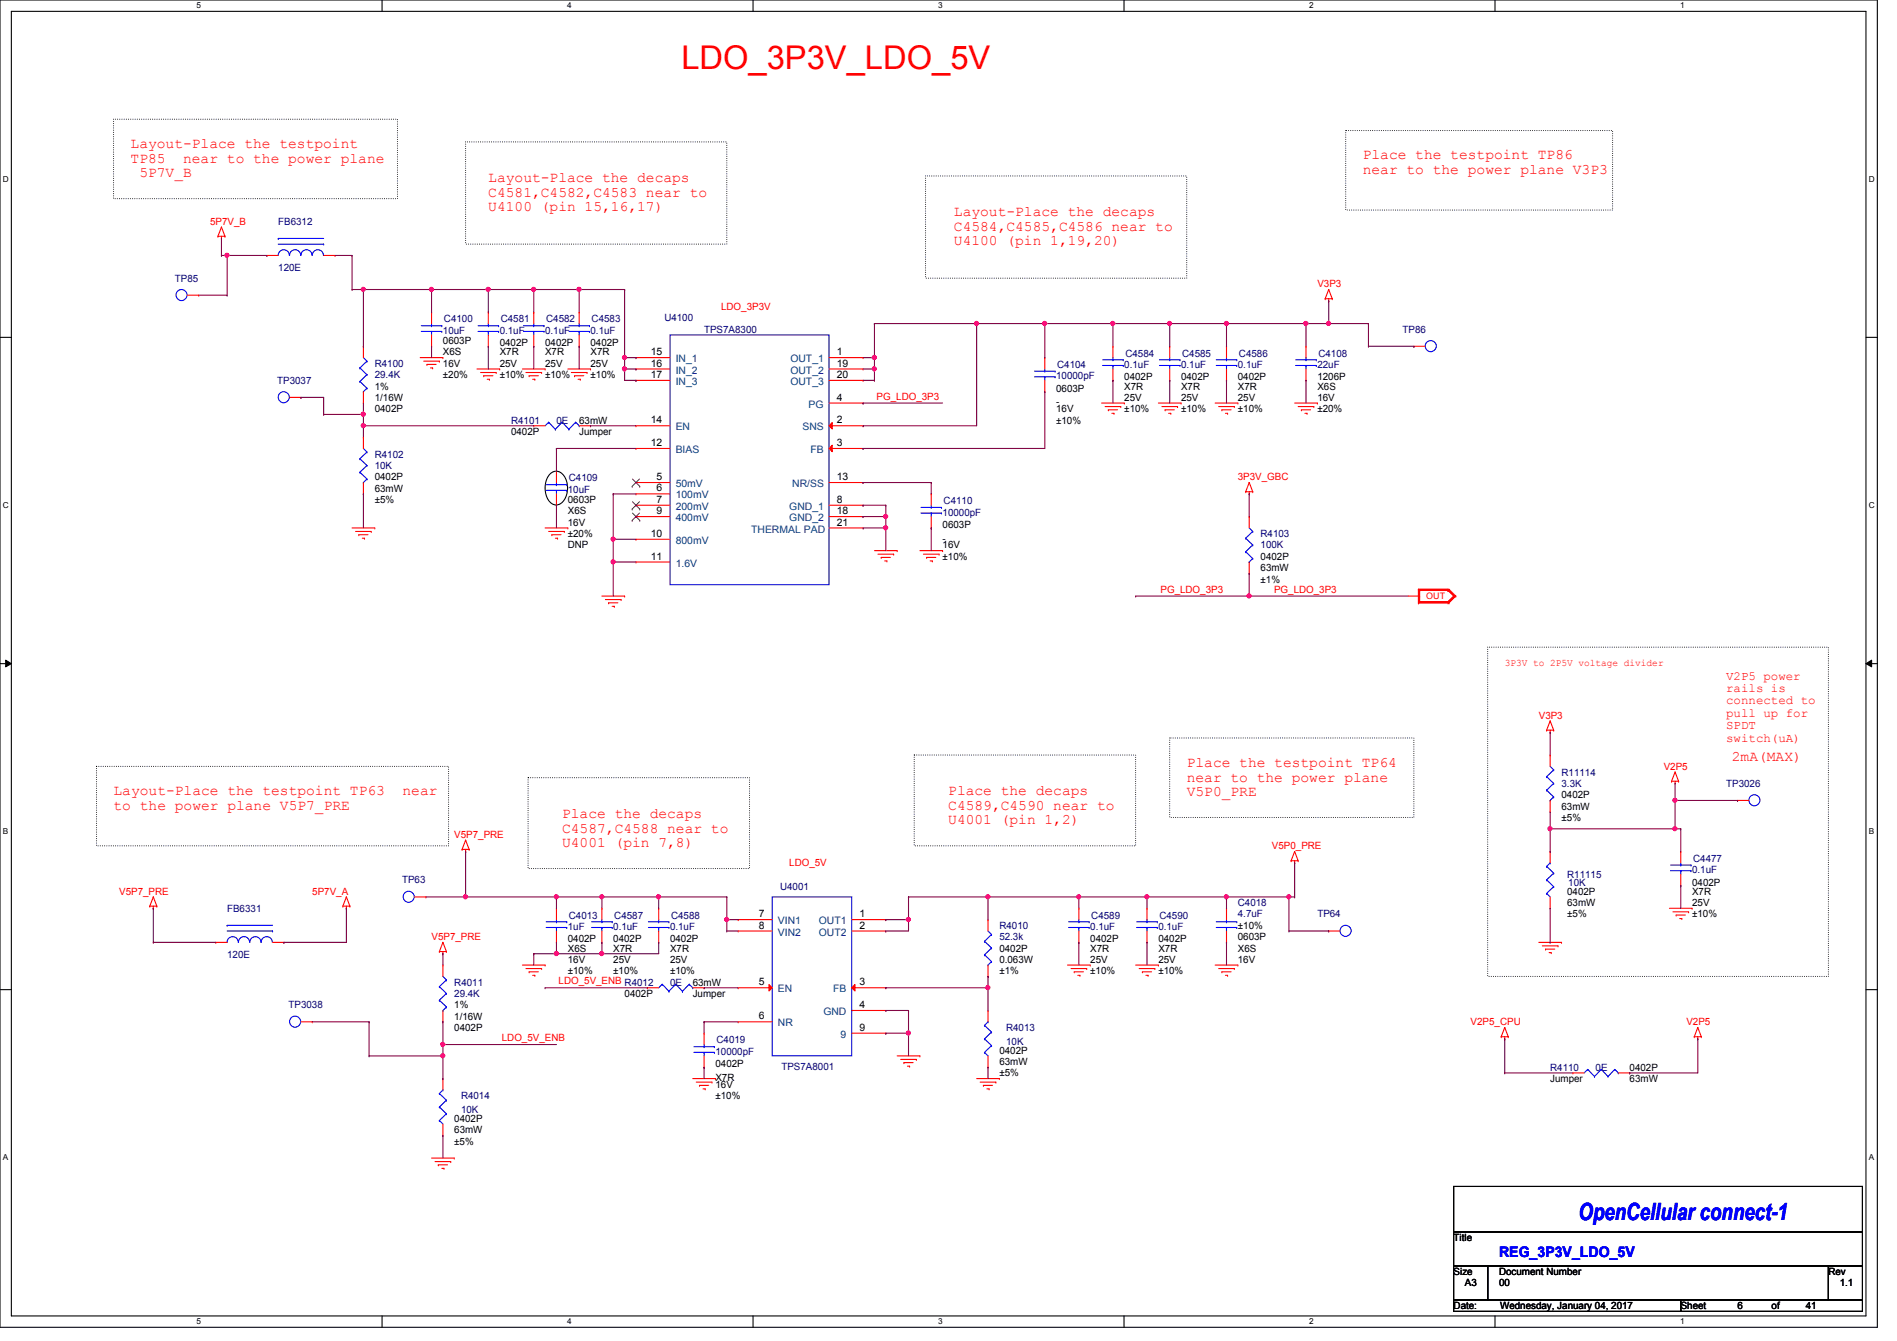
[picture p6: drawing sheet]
<svg xmlns="http://www.w3.org/2000/svg" width="297mm" height="210mm" viewBox="0 0 297 210" stroke-linecap="round" stroke-linejoin="round" font-family="sans-serif">
<defs><g id="words">
<text font-size="5.1" fill="#f00" x="106.7" y="10.8">LDO_3P3V_LDO_5V</text>
<text font-size="3.7" fill="#00f" x="247.1" y="191.1">OpenCellular connect-1</text>
<g font-size="2.3" fill="#f00">
<text x="20.4" y="23.2">Layout-Place the testpoint</text>
<text x="20.4" y="25.5">TP85</text>
<text x="21.8" y="27.8">5P7V_B</text>
<text x="28.7" y="25.5">near to the power plane</text>
<text x="76.5" y="28.5">Layout-Place the decaps</text>
<text x="213.4" y="25">Place the testpoint TP86</text>
<text x="213.4" y="27.3">near to the power plane V3P3</text>
<text x="76.5" y="30.8">C4581,C4582,C4583 near to</text>
<text x="76.5" y="33.1">U4100 (pin 15,16,17)</text>
<text x="149.4" y="33.9">Layout-Place the decaps</text>
<text x="149.4" y="36.2">C4584,C4585,C4586 near to</text>
<text x="149.4" y="38.4">U4100 (pin 1,19,20)</text>
<text x="271.1" y="119.2">2mA(MAX)</text>
<text x="17.8" y="124.5">Layout-Place the testpoint TP63</text>
<text x="63" y="124.5">near</text>
<text x="148.5" y="124.5">Place the decaps</text>
<text x="185.8" y="120.1">Place the testpoint TP64</text>
<text x="185.8" y="122.4">near to the power plane</text>
<text x="185.8" y="124.7">V5P0_PRE</text>
<text x="17.8" y="126.8">to the power plane V5P7_PRE</text>
<text x="88" y="128.1">Place the decaps</text>
<text x="88" y="130.4">C4587,C4588 near to</text>
<text x="148.5" y="126.8">C4589,C4590 near to</text>
<text x="148.5" y="129.1">U4001 (pin 1,2)</text>
<text x="88" y="132.7">U4001 (pin 7,8)</text>
</g>
<text font-size="2.3" fill="#00f" x="234.7" y="196.8">REG_3P3V_LDO_5V</text>
<g font-size="1.9" fill="#f00">
<text x="270.3" y="106.4">V2P5 power</text>
<text x="270.3" y="108.4">rails is</text>
<text x="270.3" y="110.3">connected to</text>
<text x="270.3" y="112.3">pull up for</text>
<text x="270.3" y="114.2">SPDT</text>
<text x="270.3" y="116.2">switch(uA)</text>
</g>
<g font-size="1.6" fill="#f00">
<text x="32.9" y="35.2">5P7V_B</text>
<text x="206.2" y="45">V3P3</text>
<text x="112.9" y="48.6">LDO_3P3V</text>
<text x="137.2" y="62.6">PG_LDO_3P3</text>
<text x="193.8" y="75.2">3P3V_GBC</text>
<text x="181.7" y="92.8">PG_LDO_3P3</text>
<text x="199.5" y="92.8">PG_LDO_3P3</text>
<text x="235.6" y="104.4">3P3V to 2P5V voltage divider</text>
<text x="240.9" y="112.6">V3P3</text>
<text x="260.5" y="120.6">V2P5</text>
<text x="71.1" y="131.2">V5P7_PRE</text>
<text x="123.6" y="135.7">LDO_5V</text>
<text x="199.1" y="133">V5P0_PRE</text>
<text x="18.7" y="140.1">V5P7_PRE</text>
<text x="48.9" y="140.1">5P7V_A</text>
<text x="67.6" y="147.2">V5P7_PRE</text>
<text x="87.5" y="154.1">LDO_5V_ENB R4012</text>
<text x="230.3" y="160.6">V2P5_CPU</text>
<text x="264" y="160.6">V2P5</text>
<text x="78.6" y="163">LDO_5V_ENB</text>
</g>
<g font-size="1.6" fill="#000080">
<text x="43.6" y="35.2">FB6312</text>
<text x="27.4" y="44.1">TP85</text>
<text x="43.6" y="42.5">120E</text>
<text x="69.3" y="52.3">10uF</text>
<text x="69.5" y="50.5">C4100</text>
<text x="78.2" y="52.3">0.1uF</text>
<text x="78.4" y="50.5">C4581</text>
<text x="85.3" y="52.3">0.1uF</text>
<text x="85.5" y="50.5">C4582</text>
<text x="92.5" y="52.3">0.1uF</text>
<text x="92.6" y="50.5">C4583</text>
<text x="104" y="50.3">U4100</text>
<text x="110.2" y="52.1">TPS7A8300</text>
<text x="219.6" y="52.1">TP86</text>
<text x="58.7" y="57.4">R4100</text>
<text x="58.7" y="59.2">29.4K</text>
<text x="165.4" y="59.4">10000pF</text>
<text x="165.5" y="57.6">C4104</text>
<text x="176" y="57.6">0.1uF</text>
<text x="176.2" y="55.8">C4584</text>
<text x="184.9" y="57.6">0.1uF</text>
<text x="185.1" y="55.8">C4585</text>
<text x="193.8" y="57.6">0.1uF</text>
<text x="194" y="55.8">C4586</text>
<text x="206.2" y="57.6">22uF</text>
<text x="206.4" y="55.8">C4108</text>
<text x="43.4" y="60.1">TP3037</text>
<text x="58.7" y="71.7">R4102</text>
<text x="80" y="66.3">R4101</text>
<text x="87.1" y="66.3">0E</text>
<text x="58.7" y="73.4">10K</text>
<text x="88.9" y="77.2">10uF</text>
<text x="89.1" y="75.4">C4109</text>
<text x="147.6" y="80.7">10000pF</text>
<text x="147.7" y="79">C4110</text>
<text x="197.4" y="84.1">R4103</text>
<text x="197.4" y="85.9">100K</text>
<text x="244.5" y="121.5">R11114</text>
<text x="244.5" y="123.2">3.3K</text>
<text x="270.3" y="123.2">TP3026</text>
<text x="245.4" y="137.5">R11115</text>
<text x="264.9" y="136.7">0.1uF</text>
<text x="265.1" y="135">C4477</text>
<text x="35.6" y="142.8">FB6331</text>
<text x="62.9" y="138.3">TP63</text>
<text x="89.1" y="143.8">C4013</text>
<text x="96.2" y="143.8">C4587</text>
<text x="105.1" y="143.8">C4588</text>
<text x="122.1" y="139.4">U4001</text>
<text x="170.9" y="143.8">C4589</text>
<text x="181.5" y="143.8">C4590</text>
<text x="193.8" y="141.9">C4018</text>
<text x="193.8" y="143.7">4.7uF</text>
<text x="206.2" y="143.7">TP64</text>
<text x="245.5" y="138.7">10K</text>
<text x="88.9" y="145.6">1uF</text>
<text x="96" y="145.6">0.1uF</text>
<text x="104.9" y="145.6">0.1uF</text>
<text x="156.5" y="145.5">R4010</text>
<text x="156.5" y="147.2">52.3k</text>
<text x="170.7" y="145.6">0.1uF</text>
<text x="181.4" y="145.6">0.1uF</text>
<text x="35.6" y="150.1">120E</text>
<text x="71.1" y="154.3">R4011</text>
<text x="104.9" y="154.3">0E</text>
<text x="45.2" y="157.9">TP3038</text>
<text x="71.1" y="156.1">29.4K</text>
<text x="157.5" y="161.5">R4013</text>
<text x="112" y="165.2">10000pF</text>
<text x="112.2" y="163.4">C4019</text>
<text x="122.3" y="167.5">TPS7A8001</text>
<text x="157.5" y="163.6">10K</text>
<text x="242.7" y="167.7">R4110</text>
<text x="249.8" y="167.7">0E</text>
<text x="72.2" y="172.1">R4014</text>
<text x="72.2" y="174.2">10K</text>
</g>
<g font-size="1.6">
<text x="69.3" y="53.9">0603P</text>
<text x="69.3" y="59.2">±20%</text>
<text x="69.3" y="57.4">16V</text>
<text x="69.3" y="55.7">X6S</text>
<text x="78.2" y="54.2">0402P</text>
<text x="78.2" y="57.4">25V</text>
<text x="78.2" y="55.7">X7R</text>
<text x="78.2" y="59.2">±10%</text>
<text x="85.3" y="54.2">0402P</text>
<text x="85.3" y="57.4">25V</text>
<text x="85.3" y="55.7">X7R</text>
<text x="85.3" y="59.2">±10%</text>
<text x="92.5" y="54.2">0402P</text>
<text x="92.5" y="57.4">25V</text>
<text x="92.5" y="55.7">X7R</text>
<text x="92.5" y="59.2">±10%</text>
<text x="101.9" y="55.6">15</text>
<text x="101.9" y="57.4">16</text>
<text x="101.9" y="59.2">17</text>
<text x="131" y="55.6">1</text>
<text x="131" y="57.4">19</text>
<text x="131" y="59.2">20</text>
<text x="176" y="59.6">0402P</text>
<text x="184.9" y="59.6">0402P</text>
<text x="193.8" y="59.6">0402P</text>
<text x="206.2" y="59.6">1206P</text>
<text x="58.7" y="61">1%</text>
<text x="58.7" y="62.8">1/16W</text>
<text x="58.7" y="64.6">0402P</text>
<text x="131" y="62.7">4</text>
<text x="165.4" y="61.3">0603P</text>
<text x="165.4" y="63.5">-</text>
<text x="165.4" y="64.6">16V</text>
<text x="176" y="62.8">25V</text>
<text x="176" y="61">X7R</text>
<text x="176" y="64.6">±10%</text>
<text x="184.9" y="62.8">25V</text>
<text x="184.9" y="61">X7R</text>
<text x="184.9" y="64.6">±10%</text>
<text x="193.8" y="62.8">25V</text>
<text x="193.8" y="61">X7R</text>
<text x="193.8" y="64.6">±10%</text>
<text x="206.2" y="62.8">16V</text>
<text x="206.2" y="61">X6S</text>
<text x="206.2" y="64.6">±20%</text>
<text x="80" y="68.1">0402P</text>
<text x="90.7" y="66.3">63mW</text>
<text x="90.7" y="68.1">Jumper</text>
<text x="101.9" y="69.8">12</text>
<text x="101.9" y="66.3">14</text>
<text x="131" y="69.8">3</text>
<text x="131" y="66.3">2</text>
<text x="165.4" y="66.3">±10%</text>
<text x="58.7" y="75.2">0402P</text>
<text x="58.7" y="77">63mW</text>
<text x="102.8" y="75.2">5</text>
<text x="102.8" y="77">6</text>
<text x="131" y="75.2">13</text>
<text x="58.7" y="78.8">±5%</text>
<text x="88.9" y="78.8">0603P</text>
<text x="88.9" y="82.3">16V</text>
<text x="88.9" y="80.6">X6S</text>
<text x="102.8" y="78.7">7</text>
<text x="102.8" y="80.5">9</text>
<text x="131" y="78.7">8</text>
<text x="131" y="80.5">18</text>
<text x="131" y="82.3">21</text>
<text x="147.6" y="82.7">0603P</text>
<text x="88.9" y="84.1">±20%</text>
<text x="88.9" y="85.9">DNP</text>
<text x="101.9" y="84.1">10</text>
<text x="101.9" y="87.6">11</text>
<text x="147.6" y="84.8">-</text>
<text x="147.6" y="87.7">±10%</text>
<text x="147.6" y="85.9">16V</text>
<text x="197.4" y="89.5">63mW</text>
<text x="197.4" y="87.7">0402P</text>
<text x="197.4" y="91.2">±1%</text>
<text x="244.5" y="125">0402P</text>
<text x="244.5" y="128.6">±5%</text>
<text x="244.5" y="126.8">63mW</text>
<text x="118.8" y="143.6">7</text>
<text x="134.6" y="143.6">1</text>
<text x="245.4" y="140.1">0402P</text>
<text x="245.4" y="141.9">63mW</text>
<text x="245.4" y="143.7">±5%</text>
<text x="264.9" y="138.7">0402P</text>
<text x="264.9" y="141.9">25V</text>
<text x="264.9" y="140.1">X7R</text>
<text x="264.9" y="143.7">±10%</text>
<text x="88.9" y="147.6">0402P</text>
<text x="88.9" y="149">X6S</text>
<text x="96" y="147.6">0402P</text>
<text x="96" y="149">X7R</text>
<text x="104.9" y="147.6">0402P</text>
<text x="104.9" y="149">X7R</text>
<text x="118.8" y="145.4">8</text>
<text x="134.6" y="145.4">2</text>
<text x="156.5" y="149">0402P</text>
<text x="170.7" y="147.6">0402P</text>
<text x="170.7" y="149">X7R</text>
<text x="181.4" y="147.6">0402P</text>
<text x="181.4" y="149">X7R</text>
<text x="193.8" y="145.5">±10%</text>
<text x="193.8" y="147.2">0603P</text>
<text x="193.8" y="149">X6S</text>
<text x="88.9" y="150.8">16V</text>
<text x="88.9" y="152.6">±10%</text>
<text x="96" y="150.8">25V</text>
<text x="96" y="152.6">±10%</text>
<text x="104.9" y="150.8">25V</text>
<text x="104.9" y="152.6">±10%</text>
<text x="108.5" y="154.3">63mW</text>
<text x="118.8" y="154.3">5</text>
<text x="134.6" y="154.3">3</text>
<text x="156.5" y="152.6">±1%</text>
<text x="156.5" y="150.8">0.063W</text>
<text x="170.7" y="150.8">25V</text>
<text x="170.7" y="152.6">±10%</text>
<text x="181.4" y="150.8">25V</text>
<text x="181.4" y="152.6">±10%</text>
<text x="193.8" y="150.8">16V</text>
<text x="71.1" y="157.9">1%</text>
<text x="71.1" y="159.7">1/16W</text>
<text x="71.1" y="161.5">0402P</text>
<text x="97.8" y="156.1">0402P</text>
<text x="108.5" y="156.1">Jumper</text>
<text x="118.8" y="159.6">6</text>
<text x="134.6" y="157.9">4</text>
<text x="134.6" y="161.4">9</text>
<text x="112" y="167.1">0402P</text>
<text x="156.5" y="165">0402P</text>
<text x="156.5" y="166.8">63mW</text>
<text x="255.1" y="167.7">0402P</text>
<text x="112" y="169.3">X7R</text>
<text x="112" y="172.1">±10%</text>
<text x="112" y="170.3">16V</text>
<text x="156.5" y="168.6">±5%</text>
<text x="242.7" y="169.5">Jumper</text>
<text x="255.1" y="169.5">63mW</text>
<text x="71.1" y="175.7">0402P</text>
<text x="71.1" y="177.5">63mW</text>
<text x="71.1" y="179.2">±5%</text>
<text x="227.6" y="194.4">Title</text>
<text x="227.6" y="199.7">Size</text>
<text x="229.4" y="201.5">A3</text>
<text x="234.7" y="199.7">Document Number</text>
<text x="234.7" y="201.5">00</text>
<text x="286.3" y="199.7">Rev</text>
<text x="288" y="201.5">1.1</text>
<text x="227.6" y="205">Date:</text>
<text x="234.9" y="205">Wednesday, January 04, 2017</text>
<text x="263.1" y="205">Sheet</text>
<text x="272" y="205">6</text>
<text x="277.4" y="205">of</text>
<text x="282.7" y="205">41</text>
</g>
<g font-size="1.6" fill="#004080">
<text x="105.8" y="56.7">IN_1</text>
<text x="105.8" y="58.5">IN_2</text>
<text x="123.7" y="56.7">OUT_1</text>
<text x="123.7" y="58.5">OUT_2</text>
<text x="105.8" y="60.3">IN_3</text>
<text x="123.7" y="60.3">OUT_3</text>
<text x="126.6" y="63.8">PG</text>
<text x="105.8" y="71">BIAS</text>
<text x="105.8" y="67.4">EN</text>
<text x="125.6" y="67.4">SNS</text>
<text x="126.9" y="71">FB</text>
<text x="105.8" y="76.3">50mV</text>
<text x="124" y="76.3">NR/SS</text>
<text x="105.8" y="78.1">100mV</text>
<text x="105.8" y="79.8">200mV</text>
<text x="105.8" y="81.6">400mV</text>
<text x="117.6" y="83.4">THERMAL PAD</text>
<text x="123.6" y="79.8">GND_1</text>
<text x="123.6" y="81.6">GND_2</text>
<text x="105.8" y="85.2">800mV</text>
<text x="105.8" y="88.7">1.6V</text>
<text x="121.8" y="144.7">VIN1</text>
<text x="121.8" y="146.5">VIN2</text>
<text x="128.2" y="144.7">OUT1</text>
<text x="128.2" y="146.5">OUT2</text>
<text x="121.8" y="155.4">EN</text>
<text x="130.4" y="155.4">FB</text>
<text x="121.8" y="160.7">NR</text>
<text x="128.9" y="159">GND</text>
<text x="131.6" y="162.5">9</text>
</g>
<text font-size="1.4" fill="#f00" x="223.3" y="93.8">OUT</text>
<g font-size="1.3">
<text x="30.8" y="1.3">5</text>
<text x="88.8" y="1.3">4</text>
<text x="146.9" y="1.3">3</text>
<text x="205" y="1.3">2</text>
<text x="263.1" y="1.3">1</text>
<text x=".5" y="28.4">D</text>
<text x="292.6" y="28.4">D</text>
<text x=".5" y="79.5">C</text>
<text x="292.6" y="79.5">C</text>
<text x=".5" y="130.6">B</text>
<text x="292.6" y="130.6">B</text>
<text x=".5" y="181.7">A</text>
<text x="292.6" y="181.7">A</text>
<text x="30.8" y="207.4">5</text>
<text x="88.8" y="207.4">4</text>
<text x="146.9" y="207.4">3</text>
<text x="205" y="207.4">2</text>
<text x="263.1" y="207.4">1</text>
</g>
</g></defs>
<path d="M0 0h293.9v207.9h-293.9zM1.8 1.8h290.3v204.3h-290.3z" fill="none" stroke="#000" stroke-width=".17"/>
<g fill="#fff">
<path d="M30.8 .2h.7v1.4h-.7z"/>
<path d="M30.8 206.2h.7v1.4h-.7z"/>
</g>
<path d="M59.8 0v1.8M59.8 206.1v1.8" fill="none" stroke="#000" stroke-width=".17"/>
<g fill="#fff">
<path d="M88.8 .2h.7v1.4h-.7z"/>
<path d="M88.8 206.2h.7v1.4h-.7z"/>
</g>
<path d="M117.9 0v1.8M117.9 206.1v1.8" fill="none" stroke="#000" stroke-width=".17"/>
<g fill="#fff">
<path d="M146.9 .2h.7v1.4h-.7z"/>
<path d="M146.9 206.2h.7v1.4h-.7z"/>
</g>
<path d="M176 0v1.8M176 206.1v1.8" fill="none" stroke="#000" stroke-width=".17"/>
<g fill="#fff">
<path d="M205 .2h.7v1.4h-.7z"/>
<path d="M205 206.2h.7v1.4h-.7z"/>
</g>
<path d="M234.1 0v1.8M234.1 206.1v1.8" fill="none" stroke="#000" stroke-width=".17"/>
<g fill="#fff">
<path d="M263.1 .2h.6v1.4h-.6z"/>
<path d="M263.1 206.2h.6v1.4h-.6z"/>
<path d="M.5 27.3h.9v1.4h-.9z"/>
<path d="M292.6 27.3h.9v1.4h-.9z"/>
<path d="M.5 78.4h.9v1.4h-.9z"/>
<path d="M292.6 78.4h.9v1.4h-.9z"/>
</g>
<path d="M0 52.8h1.8M292.1 52.8h1.8" fill="none" stroke="#000" stroke-width=".17"/>
<g fill="#fff">
<path d="M.5 129.5h.8v1.4h-.8z"/>
<path d="M292.6 129.5h.8v1.4h-.8z"/>
</g>
<path d="M0 103.9h1.8M292.1 103.9h1.8" fill="none" stroke="#000" stroke-width=".17"/>
<path d="M.9 103.4l.9 .5-.9 .5zM292.1 103.9l.9-.5v1z" fill="#000"/>
<path d="M.9 103.4l.9 .5-.9 .5zM292.1 103.9l.9-.5v1z" fill="none" stroke="#000" stroke-width=".16"/>
<g fill="#fff">
<path d="M.5 180.5h.8v1.4h-.8z"/>
<path d="M292.6 180.5h.8v1.4h-.8z"/>
</g>
<path d="M86.2 74.1a1.5 1.5 0 0 1 2.4 1 3.2 3.2 0 0 1-1.1 3.9 1.52 1.52 0 0 1-1.9-1.2 3.5 3.5 0 0 1 .6-3.7zM0 155h1.8M292.1 155h1.8M227.6 185.8h64v7.1h-64zM227.6 192.9h64v5.3h-64zM227.6 198.2h5.3v5.4h-5.3zM232.9 198.2h53.4v5.4h-53.4zM286.3 198.2h5.3v5.4h-5.3zM227.6 203.6h35.5v1.8h-35.5zM263.1 203.6h28.5v1.8h-28.5z" fill="none" stroke="#000" stroke-width=".17"/>
<path d="M17.8 18.7h44.4v12.4h-44.4zM72.9 22.2h40.9v16h-40.9zM144.9 27.6h40.9v16h-40.9zM210.7 20.4h41.8v12.5h-41.8zM143.1 118.2h34.7v14.3h-34.7zM183.1 115.6h38.3v12.4h-38.3zM232.9 101.3h53.4v51.6h-53.4zM15.1 120h55.1v12.5h-55.1zM82.7 121.8h34.6v14.2h-34.6z" fill="none" stroke="#000" stroke-width=".17" stroke-dasharray="0 .3"/>
<g fill="none" stroke="#f00" stroke-width=".17">
<path d="M34.1 37h.1M34.1 37h1.1M34.7 37.3h.1M34.7 35.6h.1M34.7 37v.3M34.7 35.6l-.6 1.4M34.7 35.6l.5 1.4M35.2 37h.1M65.8 56h3.5M66.3 56.6h2.5M66.8 57.1h.1M66.8 57.1h1.5"/>
<path d="M67.4 57.6h.3M67.7 57.6h.1M68.8 56.6h.1M69.3 56h.1M74.7 57.8h3.5M75.2 58.3h2.5M75.7 58.8h.1M75.7 58.8h1.5M76.3 59.4h.3M76.6 59.4h.1M77.7 58.3h.1M78.2 57.8h.1"/>
<path d="M81.8 57.8h3.5M82.3 58.3h2.5M82.8 58.8h.1M82.8 58.8h1.5M83.4 59.4h.3M83.7 59.4h.1M84.8 58.3h.1M85.3 57.8h.1M88.9 57.8h3.6M89.5 58.3h2.4M90 58.8h.1M90 58.8h1.4"/>
<path d="M90.5 59.4h.3M90.8 59.4h.1M91.9 58.3h.1M92.5 57.8h.1M99.6 56h.1M99.6 57.8h.1M99.6 59.6h.1M99.6 56h5.3M99.6 57.8h5.3M99.6 59.6h5.3M129.8 56h5.3M129.8 57.8h5.3"/>
<path d="M129.8 59.6h5.3M135.1 56h.1M135.1 57.8h.1M135.1 59.6h.1M183.1 54.2h.1M183.1 59.6h.1M183.1 54.2v1.8M183.1 57.8v1.8M207.5 46.8h.1M207.5 46.8h1.1M208 47.1h.1M208 45.3h.1"/>
<path d="M208 46.8v.3M208 45.3l-.5 1.5M208 45.3l.6 1.5M208.6 46.8h.1M99.6 75.6h.1M99.6 77.3h.1M99.6 79.1h.1M99.6 70.2h.1M99.6 66.7h.1M99.6 75.6h5.3M99.6 77.3h5.3M99.6 79.1h5.3"/>
<path d="M99.6 70.2h5.3M99.6 66.7h5.3M129.8 63.1h5.3M129.8 79.1h5.3M135.1 79.1h.1M135.1 63.1h.1M172.5 63.1h3.5M173 63.7h2.5M173.5 64.2h.1M173.5 64.2h1.5M174.1 64.7h.3M174.4 64.7h.1"/>
<path d="M175.5 63.7h.1M176 63.1h.1M181.4 63.1h3.5M181.9 63.7h2.5M182.4 64.2h.1M182.4 64.2h1.5M183 64.7h.3M183.3 64.7h.1M184.4 63.7h.1M184.9 63.1h.1M190.2 63.1h3.6M190.8 63.7h2.5"/>
<path d="M191.3 64.2h.1M191.3 64.2h1.4M191.9 64.7h.3M192.2 64.7h.1M193.3 63.7h.1M193.8 63.1h.1M195 77h.1M195 77h1.1M195.6 77.3h.1M195.6 75.6h.1M195.6 77v.3M195.6 75.6l-.6 1.4"/>
<path d="M195.6 75.6l.5 1.4M196.1 77h.1M202.7 63.1h3.5M203.2 63.7h2.5M203.8 64.2h.1M203.8 64.2h1.4M204.3 64.7h.3M204.6 64.7h.1M205.7 63.7h.1M206.2 63.1h.1M55.1 82.7h3.6M55.7 83.2h2.4"/>
<path d="M56.2 83.7h.1M56.2 83.7h1.4M56.7 84.3h.4M57.1 84.3h.1M58.1 83.2h.1M58.7 82.7h.1M85.3 82.7h3.6M85.9 83.2h2.4M86.4 83.7h.1M86.4 83.7h1.4M87 84.3h.3M87.3 84.3h.1"/>
<path d="M88.3 83.2h.1M88.9 82.7h.1M94.2 93.3h3.6M94.8 93.9h2.4M95.3 94.4h.1M95.3 94.4h1.4M95.8 95h.4M96.2 95h.1M97.2 93.9h.1M97.8 93.3h.1M99.6 80.9h.1M99.6 84.5h.1"/>
<path d="M99.6 88h.1M99.6 80.9h5.3M99.6 84.5h5.3M99.6 88h5.3M129.8 80.9h5.3M135.1 80.9h.1M136.9 86.2h3.6M137.5 86.8h2.4M138 87.3h.1M138 87.3h1.4M138.5 87.8h.4M138.9 87.8h.1"/>
<path d="M139.9 86.8h.1M140.5 86.2h.1M144 86.2h3.6M144.6 86.8h2.4M145.1 87.3h.1M145.1 87.3h1.4M145.6 87.8h.4M146 87.8h.1M147 86.8h.1M147.6 86.2h.1M220.5 93.3h1.7M222.1 92.3h.1"/>
<path d="M222.1 94.4h.1M222.1 94.4h4.8M222.1 92.3h4.8M222.1 92.3v2.1M222.2 93.3h.1M222.2 92.5h.1M222.2 94.2h.1M222.2 92.5h4.5M222.2 92.5v1.7M222.2 94.2h4.5M226.7 92.5h.1M226.7 94.2h.1"/>
<path d="M226.7 92.3h.1M226.7 94.4h.1M226.7 92.5l.9 .8M226.7 92.5l1.1 .8M226.7 92.3l1.1 1M226.9 92.3h.1M226.9 94.4h.1M226.9 92.3l1 1M227.6 93.3h.1M227.6 93.3l-.9 .9M227.8 93.3h.1M227.8 93.3l-1.1 1.1"/>
<path d="M227.8 93.3l-1.1 .9M227.9 93.3h.1M227.9 93.3l-1 1.1M242.1 114.3h.1M242.1 114.3h1.1M242.7 114.7h.1M242.7 112.9h.1M242.7 114.3v.4M242.7 112.9l-.6 1.4M242.7 112.9l.5 1.4M243.2 114.3h.1M72.3 133h.1"/>
<path d="M72.3 133h1.1M72.9 133.3h.1M72.9 131.6h.1M72.9 133v.3M72.9 131.6l-.6 1.4M72.9 131.6l.5 1.4M73.4 133h.1M202.1 134.8h.1M202.1 134.8h1.1M202.7 135.1h.1M202.7 133.3h.1M202.7 134.8v.3"/>
<path d="M202.7 133.3l-.6 1.5M202.7 133.3l.5 1.5M203.2 134.8h.1M261.7 122.3h.1M261.7 122.3h1.1M262.3 122.7h.1M262.3 120.9h.1M262.3 122.3v.4M262.3 120.9l-.6 1.4M262.3 120.9l.5 1.4M262.8 122.3h.1M272 125.3h.1"/>
<path d="M272 125.3h1.8M23.5 141.9h.1M23.5 141.9h1.1M24 142.2h.1M24 140.5h.1M24 141.9v.3M24 140.5l-.5 1.4M24 140.5l.6 1.4M24.6 141.9h.1M33.8 147.6h.1M33.8 147.6h1.8M42.7 147.6h1.7"/>
<path d="M44.4 147.6h.1M53.7 141.9h.1M53.7 141.9h1.1M54.2 142.2h.1M54.2 140.5h.1M54.2 141.9v.3M54.2 140.5l-.5 1.4M54.2 140.5l.6 1.4M54.8 141.9h.1M68.8 149h.1M68.8 149h1.1M69.3 149.4h.1"/>
<path d="M69.3 147.6h.1M69.3 149v.4M69.3 147.6l-.5 1.4M69.3 147.6l.6 1.4M69.9 149h.1M81.8 151.1h3.5M82.3 151.7h2.5M82.8 152.2h.1M82.8 152.2h1.5M83.4 152.7h.3M83.7 152.7h.1M84.8 151.7h.1"/>
<path d="M85.3 151.1h.1M154.7 158.2h.1M154.7 158.2v1.8M167.1 151.1h3.6M167.7 151.7h2.4M168.2 152.2h.1M168.2 152.2h1.4M168.7 152.7h.4M169.1 152.7h.1M170.1 151.7h.1M170.7 151.1h.1M177.8 151.1h3.6"/>
<path d="M178.4 151.7h2.4M178.9 152.2h.1M178.9 152.2h1.4M179.4 152.7h.3M179.7 152.7h.1M180.8 151.7h.1M181.4 151.1h.1M190.2 151.1h3.6M190.8 151.7h2.5M191.3 152.2h.1M191.3 152.2h1.4M191.9 152.7h.3"/>
<path d="M192.2 152.7h.1M193.3 151.7h.1M193.8 151.1h.1M240.9 147.6h3.6M241.5 148.1h2.4M242 148.6h.1M242 148.6h1.4M242.5 149.2h.4M242.9 149.2h.1M243.9 148.1h.1M244.5 147.6h.1M261.4 142.2h3.5"/>
<path d="M261.9 142.8h2.5M262.4 143.3h.1M262.4 143.3h1.5M263 143.8h.3M263.3 143.8h.1M264.4 142.8h.1M264.9 142.2h.1M108.5 168.9h3.5M109 169.5h2.5M109.5 170h.1M109.5 170h1.5M110.1 170.5h.3"/>
<path d="M110.4 170.5h.1M111.5 169.5h.1M112 168.9h.1M140.5 165.4h3.5M141 165.9h2.5M141.5 166.4h.1M141.5 166.4h1.5M142.1 167h.3M142.4 167h.1M143.5 165.9h.1M144 165.4h.1M152.9 168.9h3.6"/>
<path d="M153.5 169.5h2.4M154 170h.1M154 170h1.4M154.5 170.5h.4M154.7 167.1h.1M154.7 165.4v1.7M154.9 170.5h.1M155.9 169.5h.1M156.5 168.9h.1M235 162.3h.1M235 162.3h1.1M235.6 162.7h.1"/>
<path d="M235.6 160.9h.1M235.6 162.3v.4M235.6 160.9l-.6 1.4M235.6 160.9l.5 1.4M236.1 162.3h.1M265.3 162.3h.1M265.3 162.3h1.1M265.8 162.7h.1M265.8 160.9h.1M265.8 162.3v.4M265.8 160.9l-.5 1.4M265.8 160.9l.6 1.4"/>
<path d="M266.4 162.3h.1M67.6 181.4h3.5M68.1 181.9h2.5M68.6 182.4h.1M68.6 182.4h1.5M69.2 183h.3M69.5 183h.1M70.6 181.9h.1M71.1 181.4h.1"/>
</g>
<g fill="none" stroke="#00f" stroke-width=".17">
<path d="M104.9 52.5h24.9v39.1h-24.9zM181.5 57.2h3.2M181.5 56.3h3.2M183.1 56.3h.1M183.1 57.2h.1M183.1 56v.3M183.1 57.2v.6M184.7 57.2h.1M184.7 56.3h.1M35.6 147.6a.87 .87 0 0 1 .8-.9 .87 .87 0 0 1 .9 .9M35.6 144.9h.1M35.6 144.9h7.1"/>
<path d="M35.6 145.8h7.1M37.3 147.6a.87 .87 0 0 1 .9-.9 .87 .87 0 0 1 .9 .9M39.1 147.6a.87 .87 0 0 1 .9-.9 .87 .87 0 0 1 .9 .9M40.9 147.6a.87 .87 0 0 1 .9-.9 .87 .87 0 0 1 .8 .9M42.7 145.8h.1M154.1 160.6h.1M154.1 162.7h.1M154.1 164.8h.1M154.1 160.6l1.1 1M154.1 162.7l1.1 1M154.1 164.8l.6 .6M154.7 160h.1"/>
<path d="M154.7 160l-.6 .6M155.2 161.6h.1M155.2 163.7h.1M155.2 161.6l-1.1 1.1M155.2 163.7l-1.1 1.1"/>
<circle cx="274.7" cy="125.3" r=".87"/>
</g>
<path d="M99 76.2h.1M99 79.7h.1M99 75l1.2 1.2M99 78.6l1.2 1.1M100.1 75l-1.1 1.2M100.1 78.6l-1.1 1.1M100.2 76.2h.1M100.2 79.7h.1M99 81.5h.1M99 80.3l1.2 1.2M100.1 80.3l-1.1 1.2M100.2 81.5h.1" fill="none" stroke="#804000" stroke-width=".16"/>
<path d="M129.8 70.2l.5-.5v1z" fill="#f00"/>
<path d="M129.8 70.2l.5-.5v1zM129.8 70.2h5.3M135.1 70.2h.1" fill="none" stroke="#f00" stroke-width=".17"/>
<path d="M129.8 66.7l.5-.5v1z" fill="#f00"/>
<g fill="none" stroke="#f00" stroke-width=".17">
<path d="M163.6 56h.1M163.6 56v1.8M163.6 59.6v1.7M129.8 66.7l.5-.5v1zM129.8 66.7h5.3M129.8 75.6h5.3M135.1 66.7h.1M135.1 75.6h.1M163.6 61.3h.1M129.8 82.7h5.3M135.1 82.7h.1M115.6 144h.1"/>
<path d="M115.6 145.8h.1M115.6 144h5.3M115.6 145.8h5.3"/>
</g>
<path d="M162 59h3.2M162 58.1h3.2M163.6 58.1h.1M163.6 59h.1M163.6 57.8v.3M163.6 59v.6M165.2 59h.1M165.2 58.1h.1M120.9 140.5h12.4v24.9h-12.4z" fill="none" stroke="#00f" stroke-width=".17"/>
<path d="M120.4 154.2l.5 .5-.5 .5z" fill="#f00"/>
<g fill="none" stroke="#f00" stroke-width=".17">
<path d="M115.6 154.7h.1M115.6 154.7h5.3M120.4 154.2l.5 .5-.5 .5zM133.3 144h5.4M133.3 145.8h5.4M133.3 158.2h5.4M138.7 144h.1M138.7 145.8h.1M138.7 158.2h.1M115.6 160h.1M115.6 160h5.3M133.3 161.8h5.4"/>
<path d="M138.7 161.8h.1"/>
</g>
<path d="M133.3 154.7l.6-.5v1z" fill="#f00"/>
<g fill="none" stroke="#f00" stroke-width=".17">
<path d="M29.3 46.2h1.8M31.1 46.2h.1M41.8 40h.1M41.8 40h1.8M50.7 40h1.8M52.5 40h.1M56.9 54.2h.1M56.9 54.2v1.8M67.6 48.9h.1M67.6 54.2h.1M67.6 48.9v1.8M67.6 52.5v1.7"/>
<path d="M76.5 48.9h.1M76.5 54.2h.1M76.5 48.9v1.8M76.5 52.5v1.7M83.6 48.9h.1M83.6 54.2h.1M83.6 48.9v1.8M83.6 52.5v1.7M90.7 48.9h.1M90.7 54.2h.1M90.7 48.9v1.8M90.7 52.5v1.7"/>
<path d="M174.2 54.2h.1M174.2 59.6h.1M174.2 54.2v1.8M174.2 57.8v1.8M192 54.2h.1M192 59.6h.1M192 54.2v1.8M192 57.8v1.8M204.5 54.2h.1M204.5 59.6h.1M204.5 54.2v1.8M204.5 57.8v1.8"/>
<path d="M221.4 54.2h.1M221.4 54.2h1.7M45.3 62.2h1.8M47.1 62.2h.1M56.9 63.1h.1M56.9 68.5h.1M56.9 77.3h.1M56.9 61.3v1.8M56.9 68.5v1.7M56.9 75.6v1.7M83.6 66.7h.1M83.6 66.7h1.7"/>
<path d="M87.1 73.8h.1M87.1 79.1h.1M87.1 73.8v1.8M87.1 77.3v1.8M90.7 66.7h1.8M92.5 66.7h.1M145.8 77.3h.1M145.8 77.3v1.8M145.8 82.7h.1M145.8 80.9v1.8M195.6 80.9h.1M195.6 89.8h.1"/>
<path d="M195.6 80.9v1.8M195.6 88v1.8M242.7 118.2h.1M242.7 118.2v1.8M242.7 127.1h.1M242.7 133.3h.1M242.7 125.3v1.8M242.7 133.3v1.8M263.1 133.3h.1M263.1 138.7h.1M263.1 133.3v1.8M263.1 136.9v1.8"/>
<path d="M64.9 140.5h1.8M66.7 140.5h.1M69.3 151.1h.1M69.3 151.1v1.8M69.3 158.2v1.8M87.1 142.2h.1M87.1 147.6h.1M87.1 142.2v1.8M87.1 145.8v1.8M94.2 142.2h.1M94.2 147.6h.1M94.2 142.2v1.8"/>
<path d="M94.2 145.8v1.8M101.3 154.7h.1M101.3 154.7h1.8M103.1 142.2h.1M103.1 147.6h.1M103.1 142.2v1.8M103.1 145.8v1.8M108.5 154.7h1.7M110.2 154.7h.1M133.3 154.7l.6-.5v1zM133.3 154.7h5.4M138.7 154.7h.1"/>
<path d="M154.7 144h.1M154.7 152.9h.1M154.7 144v1.8M154.7 151.1v1.8M168.9 142.2h.1M168.9 147.6h.1M168.9 142.2v1.8M168.9 145.8v1.8M179.6 142.2h.1M179.6 147.6h.1M179.6 142.2v1.8M179.6 145.8v1.8"/>
<path d="M192 142.2h.1M192 147.6h.1M192 142.2v1.8M192 145.8v1.8M208 145.8h.1M208 145.8h1.8M242.7 142.2h.1M242.7 140.5v1.7M47.1 160h1.8M48.9 160h.1M69.3 160h.1M69.3 177.8h.1"/>
<path d="M69.3 168.9h.1M69.3 168.9v1.8M69.3 176v1.8M110.2 161.8h.1M110.2 167.1h.1M110.2 161.8v1.8M110.2 165.4v1.7M246.3 168h.1M246.3 168h1.7M253.4 168h1.7M255.1 168h.1"/>
</g>
<g fill="none" stroke="#00f" stroke-width=".17">
<path d="M43.6 37.3h.1M43.6 37.3h7.1M43.6 38.2h7.1M50.7 38.2h.1M43.6 40a.87 .87 0 0 1 .8-.9 .87 .87 0 0 1 .9 .9M45.3 40a.87 .87 0 0 1 .9-.9 .87 .87 0 0 1 .9 .9M47.1 40a.87 .87 0 0 1 .9-.9 .87 .87 0 0 1 .9 .9M48.9 40a.87 .87 0 0 1 .9-.9 .87 .87 0 0 1 .8 .9M56.3 57.6h.1M56.3 59.7h.1M56.3 57.6l1.1 1.1M56.3 59.7l1.1 1.1"/>
<path d="M56.9 56l.5 .6M57.4 56.6h.1M57.4 58.7h.1M57.4 56.6l-1.1 1M57.4 58.7l-1.1 1M66 51.9h3.2M66 51h3.2M67.6 51h.1M67.6 51.9h.1M67.6 50.7v.3M67.6 51.9v.6M69.2 51.9h.1"/>
<path d="M69.2 51h.1M74.8 51.9h3.3M74.8 51h3.3M76.5 51h.1M76.5 51.9h.1M76.5 50.7v.3M76.5 51.9v.6M78.1 51.9h.1M78.1 51h.1M82 51.9h3.2M82 51h3.2M83.6 51h.1"/>
<path d="M83.6 51.9h.1M83.6 50.7v.3M83.6 51.9v.6M85.2 51.9h.1M85.2 51h.1M89.1 51.9h3.2M89.1 51h3.2M90.7 51h.1M90.7 51.9h.1M90.7 50.7v.3M90.7 51.9v.6M92.3 51.9h.1"/>
<path d="M92.3 51h.1M172.6 57.2h3.3M172.6 56.3h3.3M174.2 56.3h.1M174.2 57.2h.1M174.2 56v.3M174.2 57.2v.6M175.9 57.2h.1M175.9 56.3h.1M190.4 57.2h3.2M190.4 56.3h3.2M192 56.3h.1"/>
<path d="M192 57.2h.1M192 56v.3M192 57.2v.6M193.6 57.2h.1M193.6 56.3h.1M202.9 57.2h3.2M202.9 56.3h3.2M204.5 56.3h.1M204.5 57.2h.1M204.5 56v.3M204.5 57.2v.6M206.1 57.2h.1"/>
<path d="M206.1 56.3h.1M56.3 74h.1M56.3 71.8h.1M56.3 74l1.1 1M56.3 71.8l1.1 1.1M56.9 61.3h.1M56.9 75.6h.1M56.9 70.2l.5 .6M57.4 60.8h.1M57.4 75h.1M57.4 72.9h.1M57.4 70.8h.1"/>
<path d="M57.4 60.8l-.5 .5M57.4 75l-.5 .6M57.4 72.9l-1.1 1.1M57.4 70.8l-1.1 1M85.5 76.8h3.2M85.5 75.9h3.2M85.9 66.1h.1M85.9 66.1l1.1 1.1M85.9 66.1l-.6 .6M87 67.2h.1M87.1 75.9h.1M87.1 76.8h.1"/>
<path d="M87.1 75.6v.3M87.1 76.8v.5M88 66.1h.1M88 66.1l1.1 1.1M88 66.1l-1 1.1M88.7 76.8h.1M88.7 75.9h.1M89.1 67.2h.1M90.1 66.1h.1M90.1 66.1l.6 .6M90.1 66.1l-1 1.1M90.7 66.7h.1"/>
<path d="M144.2 79.5h3.2M145.8 79.5h.1M145.8 79.1v.4M147.4 79.5h.1M144.2 80.3h3.2M145.8 80.3h.1M145.8 80.3v.6M147.4 80.3h.1M195 86.4h.1M195 84.3h.1M195 86.4l1.1 1.1M195 84.3l1.1 1"/>
<path d="M195.6 88h.1M195.6 82.7l.5 .5M196.1 87.5h.1M196.1 85.3h.1M196.1 83.2h.1M196.1 87.5l-.5 .5M196.1 85.3l-1.1 1.1M196.1 83.2l-1.1 1.1M242.1 123.7h.1M242.1 121.6h.1M242.1 135.7h.1M242.1 137.8h.1"/>
<path d="M242.1 139.9h.1M242.1 123.7l1.1 1.1M242.1 121.6l1.1 1.1M242.1 135.7l1.1 1M242.1 137.8l1.1 1.1M242.1 139.9l.6 .6M242.7 125.3h.1M242.7 135.1h.1M242.7 120l.5 .6M242.7 135.1l-.6 .6M243.2 124.8h.1M243.2 122.7h.1"/>
<path d="M243.2 120.6h.1M243.2 136.7h.1M243.2 138.9h.1M243.2 124.8l-.5 .5M243.2 122.7l-1.1 1M243.2 120.6l-1.1 1M243.2 136.7l-1.1 1.1M243.2 138.9l-1.1 1M261.5 136.4h3.3M261.5 135.5h3.3M263.1 135.5h.1M263.1 136.4h.1"/>
<path d="M263.1 135.1v.4M263.1 136.4v.5M264.8 136.4h.1M264.8 135.5h.1M68.8 154.5h.1M68.8 156.6h.1M68.8 154.5l1.1 1.1M68.8 156.6l1.1 1.1M69.3 158.2h.1M69.3 152.9l.6 .6M69.9 153.5h.1M69.9 155.6h.1"/>
<path d="M69.9 157.7h.1M69.9 153.5l-1.1 1M69.9 155.6l-1.1 1M69.9 157.7l-.6 .5M85.5 145.2h3.2M85.5 144.4h3.2M87.1 144.4h.1M87.1 145.2h.1M87.1 144v.4M87.1 145.2v.6M88.7 145.2h.1M88.7 144.4h.1"/>
<path d="M92.6 145.2h3.2M92.6 144.4h3.2M94.2 144.4h.1M94.2 145.2h.1M94.2 144v.4M94.2 145.2v.6M95.8 145.2h.1M95.8 144.4h.1M101.5 145.2h3.2M101.5 144.4h3.2M103.1 144.4h.1M103.1 145.2h.1"/>
<path d="M103.1 144v.4M103.1 145.2v.6M103.7 154.1h.1M103.7 154.1l1 1.1M103.7 154.1l-.6 .6M104.7 155.2h.1M104.7 145.2h.1M104.7 144.4h.1M105.8 154.1h.1M105.8 154.1l1 1.1M105.8 154.1l-1.1 1.1M106.8 155.2h.1"/>
<path d="M107.9 154.1h.1M107.9 154.1l.6 .6M107.9 154.1l-1.1 1.1M108.5 154.7h.1M154.1 147.4h.1M154.1 149.5h.1M154.1 147.4l1.1 1.1M154.1 149.5l1.1 1.1M154.7 151.1h.1M154.7 145.8l.5 .5M155.2 146.3h.1M155.2 148.5h.1"/>
<path d="M155.2 150.6h.1M155.2 146.3l-1.1 1.1M155.2 148.5l-1.1 1M155.2 150.6l-.5 .5M167.3 145.2h3.2M167.3 144.4h3.2M168.9 144.4h.1M168.9 145.2h.1M168.9 144v.4M168.9 145.2v.6M170.5 145.2h.1M170.5 144.4h.1"/>
<path d="M178 145.2h3.2M178 144.4h3.2M179.6 144.4h.1M179.6 145.2h.1M179.6 144v.4M179.6 145.2v.6M181.2 145.2h.1M181.2 144.4h.1M190.4 145.2h3.2M190.4 144.4h3.2M192 144.4h.1M192 145.2h.1"/>
<path d="M192 144v.4M192 145.2v.6M193.6 145.2h.1M193.6 144.4h.1M68.8 171.2h.1M68.8 173.4h.1M68.8 175.5h.1M68.8 171.2l1.1 1.1M68.8 173.4l1.1 1M68.8 175.5l.5 .5M69.3 170.7h.1M69.3 170.7l-.5 .5"/>
<path d="M69.9 172.3h.1M69.9 174.4h.1M69.9 172.3l-1.1 1.1M69.9 174.4l-1.1 1.1M108.6 164.8h3.2M108.6 163.9h3.2M110.2 163.9h.1M110.2 164.8h.1M110.2 163.6v.3M110.2 164.8v.6M111.8 164.8h.1M111.8 163.9h.1"/>
<path d="M248.6 167.5h.1M248.6 167.5l1 1.1M248.6 167.5l-.6 .5M249.6 168.6h.1M250.7 167.5h.1M250.7 167.5l1.1 1.1M250.7 167.5l-1.1 1.1M251.8 168.6h.1M252.8 167.5h.1M252.8 167.5l.6 .5M252.8 167.5l-1 1.1M253.4 168h.1"/>
<circle cx="28.4" cy="46.2" r=".87"/>
<circle cx="224" cy="54.2" r=".87"/>
<circle cx="44.4" cy="62.2" r=".87"/>
<circle cx="46.2" cy="160" r=".87"/>
<circle cx="64" cy="140.4" r=".87"/>
<circle cx="210.7" cy="145.8" r=".87"/>
</g>
<path d="M72.9 140.5h.1M72.9 140.5h14.2" fill="none" stroke="#800040" stroke-width=".17"/>
<circle cx="87.1" cy="140.4" r=".32" fill="#f0f"/>
<circle cx="87.1" cy="140.4" r=".32" fill="none" stroke="#f0f" stroke-width=".17"/>
<circle cx="72.9" cy="140.4" r=".32" fill="#f0f"/>
<circle cx="72.9" cy="140.4" r=".32" fill="none" stroke="#f0f" stroke-width=".17"/>
<path d="M113.8 140.5h.1M113.8 145.8h.1M113.8 144h.1M113.8 140.5v5.3M113.8 145.8h1.8M113.8 144h1.8" fill="none" stroke="#800040" stroke-width=".17"/>
<circle cx="113.8" cy="144" r=".32" fill="#f0f"/>
<circle cx="113.8" cy="144" r=".32" fill="none" stroke="#f0f" stroke-width=".17"/>
<path d="M72.9 133.3h.1M72.9 133.3v7.2M138.7 158.2h.1M138.7 158.2h3.5M142.2 158.2h.1M142.2 158.2v7.2M138.7 161.8h.1M138.7 161.8h3.5M142.2 161.8h.1" fill="none" stroke="#800040" stroke-width=".17"/>
<circle cx="142.2" cy="161.8" r=".32" fill="#f0f"/>
<circle cx="142.2" cy="161.8" r=".32" fill="none" stroke="#f0f" stroke-width=".17"/>
<path d="M110.2 154.7h.1M110.2 154.7h5.4M69.3 160h.1M69.3 163.6h.1M69.3 160v3.6M69.3 163.6h17.8" fill="none" stroke="#800040" stroke-width=".17"/>
<circle cx="69.3" cy="163.5" r=".32" fill="#f0f"/>
<circle cx="69.3" cy="163.5" r=".32" fill="none" stroke="#f0f" stroke-width=".17"/>
<path d="M138.7 145.8h.1M138.7 145.8h3.5M142.2 140.5h.1M142.2 140.5v3.5M142.2 140.5h12.5M69.3 165.4h.1M69.3 163.6v1.8" fill="none" stroke="#800040" stroke-width=".17"/>
<circle cx="154.7" cy="140.4" r=".32" fill="#f0f"/>
<circle cx="154.7" cy="140.4" r=".32" fill="none" stroke="#f0f" stroke-width=".17"/>
<path d="M154.7 140.5h.1M154.7 140.5h14.2" fill="none" stroke="#800040" stroke-width=".17"/>
<circle cx="168.9" cy="140.4" r=".32" fill="#f0f"/>
<circle cx="168.9" cy="140.4" r=".32" fill="none" stroke="#f0f" stroke-width=".17"/>
<path d="M138.7 144h.1M138.7 144h3.5M142.2 144h.1M142.2 144v1.8" fill="none" stroke="#800040" stroke-width=".17"/>
<circle cx="142.2" cy="144" r=".32" fill="#f0f"/>
<circle cx="142.2" cy="144" r=".32" fill="none" stroke="#f0f" stroke-width=".17"/>
<path d="M202.7 135.1h.1M202.7 135.1v5.4M138.7 154.7h.1M138.7 154.7h16M154.7 140.5h.1M154.7 140.5v3.5" fill="none" stroke="#800040" stroke-width=".17"/>
<circle cx="154.7" cy="154.7" r=".32" fill="#f0f"/>
<circle cx="154.7" cy="154.7" r=".32" fill="none" stroke="#f0f" stroke-width=".17"/>
<path d="M87.1 140.5h.1M87.1 140.5v1.7M87.1 140.5h7.1M154.7 154.7h.1M154.7 154.7v3.5" fill="none" stroke="#800040" stroke-width=".17"/>
<circle cx="94.2" cy="140.4" r=".32" fill="#f0f"/>
<circle cx="94.2" cy="140.4" r=".32" fill="none" stroke="#f0f" stroke-width=".17"/>
<path d="M94.2 140.5h.1M94.2 140.5v1.7M94.2 140.5h19.6M103.1 140.5h.1M103.1 140.5v1.7" fill="none" stroke="#800040" stroke-width=".17"/>
<circle cx="103.1" cy="140.4" r=".32" fill="#f0f"/>
<circle cx="103.1" cy="140.4" r=".32" fill="none" stroke="#f0f" stroke-width=".17"/>
<path d="M83.6 149.4h.1M83.6 149.4v1.7M83.6 149.4h10.6M87.1 147.6h.1M87.1 149.4h.1M87.1 147.6v1.8M103.1 147.6h.1M103.1 147.6v1.8" fill="none" stroke="#800040" stroke-width=".17"/>
<circle cx="94.2" cy="149.3" r=".32" fill="#f0f"/>
<circle cx="94.2" cy="149.3" r=".32" fill="none" stroke="#f0f" stroke-width=".17"/>
<circle cx="87.1" cy="149.3" r=".32" fill="#f0f"/>
<circle cx="87.1" cy="149.3" r=".32" fill="none" stroke="#f0f" stroke-width=".17"/>
<g fill="none" stroke="#800040" stroke-width=".17">
<path d="M94.2 147.6h.1M94.2 149.4h.1M94.2 147.6v1.8M94.2 149.4h8.9M168.9 147.6h.1M168.9 140.5h.1M168.9 140.5v1.7M168.9 147.6v3.5M168.9 140.5h23.1M179.6 147.6h.1M179.6 140.5h.1M179.6 140.5v1.7"/>
<path d="M179.6 147.6v3.5M192 147.6h.1M192 147.6v3.5M69.3 177.8h.1M69.3 177.8v3.6"/>
</g>
<circle cx="192" cy="140.4" r=".32" fill="#f0f"/>
<circle cx="192" cy="140.4" r=".32" fill="none" stroke="#f0f" stroke-width=".17"/>
<circle cx="179.6" cy="140.4" r=".32" fill="#f0f"/>
<circle cx="179.6" cy="140.4" r=".32" fill="none" stroke="#f0f" stroke-width=".17"/>
<g fill="none" stroke="#800040" stroke-width=".17">
<path d="M24 147.6h.1M24 142.2h.1M24 147.6h9.8M24 142.2v5.4M54.2 142.2h.1M54.2 142.2v5.4M66.7 140.5h6.2M69.3 149.4h.1M69.3 149.4v1.7M72.9 140.5h.1M85.3 154.7h.1M85.3 154.7h16"/>
<path d="M154.7 152.9h.1M154.7 152.9v1.8M192 140.5h.1M192 140.5v1.7M192 140.5h9.8M201.8 140.5h.1M201.8 145.8h.1M201.8 140.5v5.3M110.2 160h.1M110.2 167.1h.1M110.2 160v1.8M110.2 167.1v1.8"/>
<path d="M110.2 160h5.4M154.7 167.1h.1M154.7 167.1v1.8"/>
</g>
<circle cx="201.8" cy="140.4" r=".32" fill="#f0f"/>
<circle cx="201.8" cy="140.4" r=".32" fill="none" stroke="#f0f" stroke-width=".17"/>
<path d="M242.7 114.7h.1M242.7 114.7v3.5M242.7 129.8h.1M242.7 127.1v2.7M242.7 129.8h19.6M262.3 129.8h.1M201.8 145.8h6.2M201.8 140.5h.9M202.7 140.5h.1M208 145.8h.1M242.7 147.6h.1M242.7 142.2v5.4" fill="none" stroke="#800040" stroke-width=".17"/>
<circle cx="242.7" cy="129.8" r=".32" fill="#f0f"/>
<circle cx="242.7" cy="129.8" r=".32" fill="none" stroke="#f0f" stroke-width=".17"/>
<circle cx="262.2" cy="129.8" r=".32" fill="#f0f"/>
<circle cx="262.2" cy="129.8" r=".32" fill="none" stroke="#f0f" stroke-width=".17"/>
<path d="M262.3 125.3h.1M262.3 122.7v2.6" fill="none" stroke="#800040" stroke-width=".17"/>
<circle cx="262.2" cy="125.3" r=".32" fill="#f0f"/>
<circle cx="262.2" cy="125.3" r=".32" fill="none" stroke="#f0f" stroke-width=".17"/>
<g fill="none" stroke="#800040" stroke-width=".17">
<path d="M31.1 46.2h4.5M35.6 46.2h.1M35.6 40h.1M35.6 40v6.2M35.6 40h6.2M41.8 40h.1M242.7 133.3h.1M242.7 129.8v3.5M262.3 129.8h.1M262.3 129.8h.8M263.1 129.8h.1M263.1 138.7h.1"/>
<path d="M263.1 129.8v3.5M263.1 138.7v3.5M272 125.3h.1M272 125.3h-9.7v4.5M235.6 168h.1M235.6 162.7h.1M235.6 168h10.7M235.6 162.7v5.3M255.1 168h.1M265.8 162.7h.1M265.8 162.7v5.3h-10.7"/>
</g>
<circle cx="35.5" cy="40" r=".32" fill="#f0f"/>
<circle cx="35.5" cy="40" r=".32" fill="none" stroke="#f0f" stroke-width=".17"/>
<g fill="none" stroke="#800040" stroke-width=".17">
<path d="M163.6 50.7h.1M163.6 50.7h10.6M208 50.7h6.2M214.2 50.7h.1M214.2 54.2h.1M214.2 50.7v3.5M214.2 54.2h7.2M221.4 54.2h.1M135.1 82.7h.1M135.1 82.7h3.6M138.7 80.9h.1M138.7 82.7h.1"/>
<path d="M138.7 80.9v5.3"/>
</g>
<circle cx="138.7" cy="82.7" r=".32" fill="#f0f"/>
<circle cx="138.7" cy="82.7" r=".32" fill="none" stroke="#f0f" stroke-width=".17"/>
<path d="M56.9 45.3h10.7M67.6 45.3h.1M97.8 45.3h.1M97.8 45.3v10.7" fill="none" stroke="#800040" stroke-width=".17"/>
<circle cx="97.8" cy="56" r=".32" fill="#f0f"/>
<circle cx="97.8" cy="56" r=".32" fill="none" stroke="#f0f" stroke-width=".17"/>
<path d="M97.8 56h.1M97.8 57.8h.1M97.8 56v3.6h1.8M97.8 56h1.8M99.6 59.6h.1M99.6 56h.1" fill="none" stroke="#800040" stroke-width=".17"/>
<circle cx="97.8" cy="57.8" r=".32" fill="#f0f"/>
<circle cx="97.8" cy="57.8" r=".32" fill="none" stroke="#f0f" stroke-width=".17"/>
<path d="M67.6 45.3h.1M67.6 45.3v3.6M67.6 45.3h8.9" fill="none" stroke="#800040" stroke-width=".17"/>
<circle cx="76.4" cy="45.3" r=".32" fill="#f0f"/>
<circle cx="76.4" cy="45.3" r=".32" fill="none" stroke="#f0f" stroke-width=".17"/>
<circle cx="67.5" cy="45.3" r=".32" fill="#f0f"/>
<circle cx="67.5" cy="45.3" r=".32" fill="none" stroke="#f0f" stroke-width=".17"/>
<path d="M136.9 50.7h.1M136.9 50.7v5.3M135.1 75.6h.1M135.1 75.6h10.7M145.8 75.6h.1M145.8 75.6v1.7M145.8 82.7h.1M145.8 82.7v3.5" fill="none" stroke="#800040" stroke-width=".17"/>
<circle cx="136.9" cy="56" r=".32" fill="#f0f"/>
<circle cx="136.9" cy="56" r=".32" fill="none" stroke="#f0f" stroke-width=".17"/>
<path d="M136.9 50.7h.1M136.9 50.7h16" fill="none" stroke="#800040" stroke-width=".17"/>
<circle cx="152.9" cy="50.6" r=".32" fill="#f0f"/>
<circle cx="152.9" cy="50.6" r=".32" fill="none" stroke="#f0f" stroke-width=".17"/>
<path d="M135.1 59.6h1.8M135.1 56h1.8M136.9 59.6h.1M136.9 57.8h.1M136.9 56h.1M136.9 56v3.6M204.5 50.7h.1M204.5 50.7v3.5" fill="none" stroke="#800040" stroke-width=".17"/>
<circle cx="204.4" cy="50.6" r=".32" fill="#f0f"/>
<circle cx="204.4" cy="50.6" r=".32" fill="none" stroke="#f0f" stroke-width=".17"/>
<path d="M192 50.7h.1M192 50.7v3.5M204.5 50.7h.1M204.5 50.7h3.5" fill="none" stroke="#800040" stroke-width=".17"/>
<circle cx="192" cy="50.6" r=".32" fill="#f0f"/>
<circle cx="192" cy="50.6" r=".32" fill="none" stroke="#f0f" stroke-width=".17"/>
<path d="M183.1 50.7h.1M183.1 50.7v3.5M192 50.7h.1M192 50.7h12.5" fill="none" stroke="#800040" stroke-width=".17"/>
<circle cx="183.1" cy="50.6" r=".32" fill="#f0f"/>
<circle cx="183.1" cy="50.6" r=".32" fill="none" stroke="#f0f" stroke-width=".17"/>
<path d="M174.2 50.7h.1M174.2 50.7v3.5M183.1 50.7h.1M183.1 50.7h8.9" fill="none" stroke="#800040" stroke-width=".17"/>
<circle cx="174.2" cy="50.6" r=".32" fill="#f0f"/>
<circle cx="174.2" cy="50.6" r=".32" fill="none" stroke="#f0f" stroke-width=".17"/>
<g fill="none" stroke="#800040" stroke-width=".17">
<path d="M76.5 45.3h.1M76.5 54.2h.1M76.5 45.3v3.6M76.5 54.2v3.6M76.5 45.3h14.2M83.6 45.3h.1M83.6 54.2h.1M83.6 45.3v3.6M83.6 54.2v3.6M90.7 45.3h.1M90.7 54.2h.1M90.7 45.3v3.6"/>
<path d="M90.7 54.2v3.6M174.2 50.7h.1M174.2 59.6h.1M174.2 50.7h8.9M174.2 59.6v3.5M183.1 59.6h.1M183.1 59.6v3.5M192 59.6h.1M192 59.6v3.5M204.5 59.6h.1M204.5 59.6v3.5"/>
</g>
<circle cx="83.5" cy="45.3" r=".32" fill="#f0f"/>
<circle cx="83.5" cy="45.3" r=".32" fill="none" stroke="#f0f" stroke-width=".17"/>
<path d="M90.7 45.3h.1M90.7 45.3h7.1" fill="none" stroke="#800040" stroke-width=".17"/>
<circle cx="90.7" cy="45.3" r=".32" fill="#f0f"/>
<circle cx="90.7" cy="45.3" r=".32" fill="none" stroke="#f0f" stroke-width=".17"/>
<path d="M87.1 79.1h.1M87.1 70.2h.1M87.1 70.2v3.6M87.1 79.1v3.6M135.1 63.1h.1M135.1 63.1h12.5M177.8 93.3h.1M177.8 93.3h17.8" fill="none" stroke="#800040" stroke-width=".17"/>
<circle cx="195.6" cy="93.3" r=".32" fill="#f0f"/>
<circle cx="195.6" cy="93.3" r=".32" fill="none" stroke="#f0f" stroke-width=".17"/>
<path d="M163.6 50.7h.1M163.6 50.7v5.3M195.6 77.3h.1M195.6 77.3v3.6M195.6 89.8h.1M195.6 89.8v3.5" fill="none" stroke="#800040" stroke-width=".17"/>
<circle cx="163.6" cy="50.6" r=".32" fill="#f0f"/>
<circle cx="163.6" cy="50.6" r=".32" fill="none" stroke="#f0f" stroke-width=".17"/>
<path d="M208 47.1h.1M208 47.1v3.6M163.6 61.3h.1M163.6 61.3v8.9" fill="none" stroke="#800040" stroke-width=".17"/>
<circle cx="208" cy="50.6" r=".32" fill="#f0f"/>
<circle cx="208" cy="50.6" r=".32" fill="none" stroke="#f0f" stroke-width=".17"/>
<path d="M56.9 54.2h.1M56.9 45.3v8.9M56.9 77.3h.1M56.9 64.9h.1M56.9 63.1v1.8M56.9 77.3v5.4" fill="none" stroke="#800040" stroke-width=".17"/>
<circle cx="56.9" cy="45.3" r=".32" fill="#f0f"/>
<circle cx="56.9" cy="45.3" r=".32" fill="none" stroke="#f0f" stroke-width=".17"/>
<path d="M135.1 79.1h.1M135.1 79.1h3.6M138.7 79.1h.1M138.7 79.1v1.8" fill="none" stroke="#800040" stroke-width=".17"/>
<circle cx="138.7" cy="80.9" r=".32" fill="#f0f"/>
<circle cx="138.7" cy="80.9" r=".32" fill="none" stroke="#f0f" stroke-width=".17"/>
<path d="M67.6 54.2h.1M67.6 54.2v1.8M97.8 57.8h1.8M99.6 57.8h.1M135.1 57.8h1.8M136.9 57.8h.1M135.1 80.9h.1M135.1 80.9h3.6" fill="none" stroke="#800040" stroke-width=".17"/>
<circle cx="136.9" cy="57.8" r=".32" fill="#f0f"/>
<circle cx="136.9" cy="57.8" r=".32" fill="none" stroke="#f0f" stroke-width=".17"/>
<path d="M56.9 66.7h.1M56.9 66.7h26.7M92.5 66.7h.1M92.5 66.7h7.1" fill="none" stroke="#800040" stroke-width=".17"/>
<circle cx="56.9" cy="66.6" r=".32" fill="#f0f"/>
<circle cx="56.9" cy="66.6" r=".32" fill="none" stroke="#f0f" stroke-width=".17"/>
<path d="M56.9 66.7h.1M56.9 66.7v1.8M87.1 70.2h.1M87.1 70.2h12.5M96 77.3h.1M96 77.3h3.6M96 77.3v7.2" fill="none" stroke="#800040" stroke-width=".17"/>
<circle cx="96" cy="84.4" r=".32" fill="#f0f"/>
<circle cx="96" cy="84.4" r=".32" fill="none" stroke="#f0f" stroke-width=".17"/>
<path d="M96 84.5h.1M96 88h.1M96 84.5h3.6M96 84.5v8.8M96 88h3.6" fill="none" stroke="#800040" stroke-width=".17"/>
<circle cx="96" cy="88" r=".32" fill="#f0f"/>
<circle cx="96" cy="88" r=".32" fill="none" stroke="#f0f" stroke-width=".17"/>
<g fill="none" stroke="#800040" stroke-width=".17">
<path d="M34.7 37.3v2.7M34.7 40h.1M34.7 40h.9M35.6 40h.1M52.5 40h2.6M55.1 40h.1M55.1 45.3h.1M55.1 40v5.3M55.1 45.3h1.8M56.9 45.3h.1M152.9 50.7h.1M152.9 50.7v16h-17.8"/>
<path d="M152.9 50.7h10.7M47.1 62.2h.1M47.1 62.2h3.6v2.7M50.7 64.9h.1M50.7 64.9h6.2M56.9 64.9h.1M135.1 66.7h.1M135.1 70.2h.1M135.1 70.2h28.5M195.6 93.3h.1M195.6 93.3h24.9M44.4 147.6h.1"/>
<path d="M44.4 147.6h9.8"/>
</g>
<circle cx="56.9" cy="64.9" r=".32" fill="#f0f"/>
<circle cx="56.9" cy="64.9" r=".32" fill="none" stroke="#f0f" stroke-width=".17"/>
<path d="M56.9 66.7h.1M56.9 64.9v1.8M48.9 160h8.9M57.8 160h.1M57.8 165.4h.1M57.8 160v5.4M57.8 165.4h11.5M69.3 165.4h.1" fill="none" stroke="#800040" stroke-width=".17"/>
<circle cx="69.3" cy="165.3" r=".32" fill="#f0f"/>
<circle cx="69.3" cy="165.3" r=".32" fill="none" stroke="#f0f" stroke-width=".17"/>
<path d="M69.3 168.9h.1M69.3 165.4v3.5" fill="none" stroke="#800040" stroke-width=".17"/>
<circle cx="87.1" cy="140.4" r=".32" fill="#f0f"/>
<circle cx="87.1" cy="140.4" r=".32" fill="none" stroke="#f0f" stroke-width=".17"/>
<circle cx="72.9" cy="140.4" r=".32" fill="#f0f"/>
<circle cx="72.9" cy="140.4" r=".32" fill="none" stroke="#f0f" stroke-width=".17"/>
<circle cx="113.8" cy="144" r=".32" fill="#f0f"/>
<circle cx="113.8" cy="144" r=".32" fill="none" stroke="#f0f" stroke-width=".17"/>
<circle cx="142.2" cy="161.8" r=".32" fill="#f0f"/>
<circle cx="142.2" cy="161.8" r=".32" fill="none" stroke="#f0f" stroke-width=".17"/>
<circle cx="69.3" cy="163.5" r=".32" fill="#f0f"/>
<circle cx="69.3" cy="163.5" r=".32" fill="none" stroke="#f0f" stroke-width=".17"/>
<circle cx="154.7" cy="140.4" r=".32" fill="#f0f"/>
<circle cx="154.7" cy="140.4" r=".32" fill="none" stroke="#f0f" stroke-width=".17"/>
<circle cx="168.9" cy="140.4" r=".32" fill="#f0f"/>
<circle cx="168.9" cy="140.4" r=".32" fill="none" stroke="#f0f" stroke-width=".17"/>
<circle cx="142.2" cy="144" r=".32" fill="#f0f"/>
<circle cx="142.2" cy="144" r=".32" fill="none" stroke="#f0f" stroke-width=".17"/>
<circle cx="154.7" cy="154.7" r=".32" fill="#f0f"/>
<circle cx="154.7" cy="154.7" r=".32" fill="none" stroke="#f0f" stroke-width=".17"/>
<circle cx="94.2" cy="140.4" r=".32" fill="#f0f"/>
<circle cx="94.2" cy="140.4" r=".32" fill="none" stroke="#f0f" stroke-width=".17"/>
<circle cx="103.1" cy="140.4" r=".32" fill="#f0f"/>
<circle cx="103.1" cy="140.4" r=".32" fill="none" stroke="#f0f" stroke-width=".17"/>
<circle cx="94.2" cy="149.3" r=".32" fill="#f0f"/>
<circle cx="94.2" cy="149.3" r=".32" fill="none" stroke="#f0f" stroke-width=".17"/>
<circle cx="87.1" cy="149.3" r=".32" fill="#f0f"/>
<circle cx="87.1" cy="149.3" r=".32" fill="none" stroke="#f0f" stroke-width=".17"/>
<circle cx="192" cy="140.4" r=".32" fill="#f0f"/>
<circle cx="192" cy="140.4" r=".32" fill="none" stroke="#f0f" stroke-width=".17"/>
<circle cx="179.6" cy="140.4" r=".32" fill="#f0f"/>
<circle cx="179.6" cy="140.4" r=".32" fill="none" stroke="#f0f" stroke-width=".17"/>
<circle cx="201.8" cy="140.4" r=".32" fill="#f0f"/>
<circle cx="201.8" cy="140.4" r=".32" fill="none" stroke="#f0f" stroke-width=".17"/>
<circle cx="242.7" cy="129.8" r=".32" fill="#f0f"/>
<circle cx="242.7" cy="129.8" r=".32" fill="none" stroke="#f0f" stroke-width=".17"/>
<circle cx="262.2" cy="129.8" r=".32" fill="#f0f"/>
<circle cx="262.2" cy="129.8" r=".32" fill="none" stroke="#f0f" stroke-width=".17"/>
<circle cx="262.2" cy="125.3" r=".32" fill="#f0f"/>
<circle cx="262.2" cy="125.3" r=".32" fill="none" stroke="#f0f" stroke-width=".17"/>
<circle cx="35.5" cy="40" r=".32" fill="#f0f"/>
<circle cx="35.5" cy="40" r=".32" fill="none" stroke="#f0f" stroke-width=".17"/>
<circle cx="138.7" cy="82.7" r=".32" fill="#f0f"/>
<circle cx="138.7" cy="82.7" r=".32" fill="none" stroke="#f0f" stroke-width=".17"/>
<circle cx="97.8" cy="56" r=".32" fill="#f0f"/>
<circle cx="97.8" cy="56" r=".32" fill="none" stroke="#f0f" stroke-width=".17"/>
<circle cx="97.8" cy="57.8" r=".32" fill="#f0f"/>
<circle cx="97.8" cy="57.8" r=".32" fill="none" stroke="#f0f" stroke-width=".17"/>
<circle cx="76.4" cy="45.3" r=".32" fill="#f0f"/>
<circle cx="76.4" cy="45.3" r=".32" fill="none" stroke="#f0f" stroke-width=".17"/>
<circle cx="67.5" cy="45.3" r=".32" fill="#f0f"/>
<circle cx="67.5" cy="45.3" r=".32" fill="none" stroke="#f0f" stroke-width=".17"/>
<circle cx="136.9" cy="56" r=".32" fill="#f0f"/>
<circle cx="136.9" cy="56" r=".32" fill="none" stroke="#f0f" stroke-width=".17"/>
<circle cx="152.9" cy="50.6" r=".32" fill="#f0f"/>
<circle cx="152.9" cy="50.6" r=".32" fill="none" stroke="#f0f" stroke-width=".17"/>
<circle cx="204.4" cy="50.6" r=".32" fill="#f0f"/>
<circle cx="204.4" cy="50.6" r=".32" fill="none" stroke="#f0f" stroke-width=".17"/>
<circle cx="192" cy="50.6" r=".32" fill="#f0f"/>
<circle cx="192" cy="50.6" r=".32" fill="none" stroke="#f0f" stroke-width=".17"/>
<circle cx="183.1" cy="50.6" r=".32" fill="#f0f"/>
<circle cx="183.1" cy="50.6" r=".32" fill="none" stroke="#f0f" stroke-width=".17"/>
<circle cx="174.2" cy="50.6" r=".32" fill="#f0f"/>
<circle cx="174.2" cy="50.6" r=".32" fill="none" stroke="#f0f" stroke-width=".17"/>
<circle cx="83.5" cy="45.3" r=".32" fill="#f0f"/>
<circle cx="83.5" cy="45.3" r=".32" fill="none" stroke="#f0f" stroke-width=".17"/>
<circle cx="90.7" cy="45.3" r=".32" fill="#f0f"/>
<circle cx="90.7" cy="45.3" r=".32" fill="none" stroke="#f0f" stroke-width=".17"/>
<circle cx="195.6" cy="93.3" r=".32" fill="#f0f"/>
<circle cx="195.6" cy="93.3" r=".32" fill="none" stroke="#f0f" stroke-width=".17"/>
<circle cx="163.6" cy="50.6" r=".32" fill="#f0f"/>
<circle cx="163.6" cy="50.6" r=".32" fill="none" stroke="#f0f" stroke-width=".17"/>
<circle cx="208" cy="50.6" r=".32" fill="#f0f"/>
<circle cx="208" cy="50.6" r=".32" fill="none" stroke="#f0f" stroke-width=".17"/>
<circle cx="56.9" cy="45.3" r=".32" fill="#f0f"/>
<circle cx="56.9" cy="45.3" r=".32" fill="none" stroke="#f0f" stroke-width=".17"/>
<circle cx="138.7" cy="80.9" r=".32" fill="#f0f"/>
<circle cx="138.7" cy="80.9" r=".32" fill="none" stroke="#f0f" stroke-width=".17"/>
<circle cx="136.9" cy="57.8" r=".32" fill="#f0f"/>
<circle cx="136.9" cy="57.8" r=".32" fill="none" stroke="#f0f" stroke-width=".17"/>
<circle cx="56.9" cy="66.6" r=".32" fill="#f0f"/>
<circle cx="56.9" cy="66.6" r=".32" fill="none" stroke="#f0f" stroke-width=".17"/>
<circle cx="96" cy="84.4" r=".32" fill="#f0f"/>
<circle cx="96" cy="84.4" r=".32" fill="none" stroke="#f0f" stroke-width=".17"/>
<circle cx="96" cy="88" r=".32" fill="#f0f"/>
<circle cx="96" cy="88" r=".32" fill="none" stroke="#f0f" stroke-width=".17"/>
<circle cx="56.9" cy="64.9" r=".32" fill="#f0f"/>
<circle cx="56.9" cy="64.9" r=".32" fill="none" stroke="#f0f" stroke-width=".17"/>
<circle cx="69.3" cy="165.3" r=".32" fill="#f0f"/>
<circle cx="69.3" cy="165.3" r=".32" fill="none" stroke="#f0f" stroke-width=".17"/>
<use href="#words"/>
</svg>
